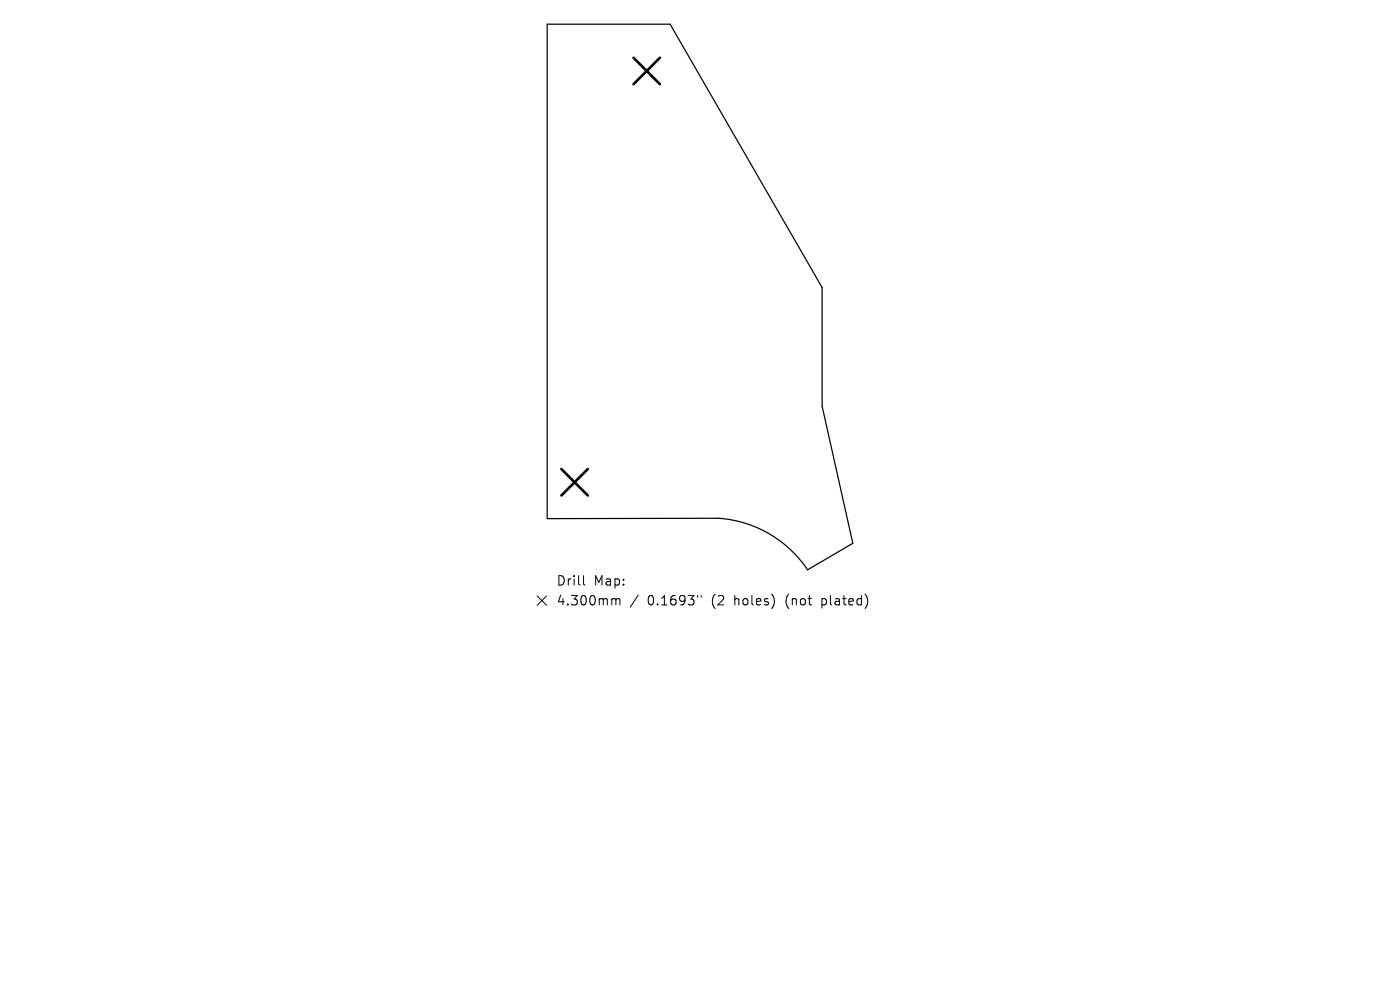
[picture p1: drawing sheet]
<svg xmlns="http://www.w3.org/2000/svg" width="297mm" height="210mm" viewBox="0 0 297 210" stroke-linecap="round" stroke-linejoin="round" font-family="sans-serif">
<defs><g id="words">
<g font-size="2.8">
<text x="118" y="124.5">Drill</text>
<text x="125.9" y="124.5">Map:</text>
<text x="118" y="128.7">4.300mm</text>
<text x="137.2" y="128.7">0.1693&quot;</text>
<text x="150.8" y="128.7">(2</text>
<text x="155.7" y="128.7">holes)</text>
<text x="166.6" y="128.7">(not</text>
<text x="174.4" y="128.7">plated)</text>
</g>
</g></defs>
<path d="M116.1 5.1h26.1l32.2 55.9v25.2l6.5 29.1-9.6 5.6a24.8 24.8 0 0 0-18.8-11l-36.4 .1z" fill="none" stroke="#000" stroke-width=".26"/>
<path d="M134.4 12.3l5.6 5.6M140 12.3l-5.6 5.6M119.1 99.5l5.6 5.6M124.7 99.5l-5.6 5.6" fill="none" stroke="#000" stroke-width=".56"/>
<path d="M114 126.4l2 2M116 126.4l-2 2M123.8 122.1v1.7l.3 .3M130.1 127l.5 .1 .1 .2M130.7 127.3l.2-.3 .5 .1 .1 1.2M130.7 127.3v1M135.4 126.2l-1.7 2.6M148 126.3v.4M148.8 126.3v.4M164 126.4l.3 1-.3 1.3M183.6 126.1a2.35 2.35 0 0 1 0 2.9" fill="none" stroke="#000" stroke-width=".21"/>
<use href="#words"/>
</svg>
